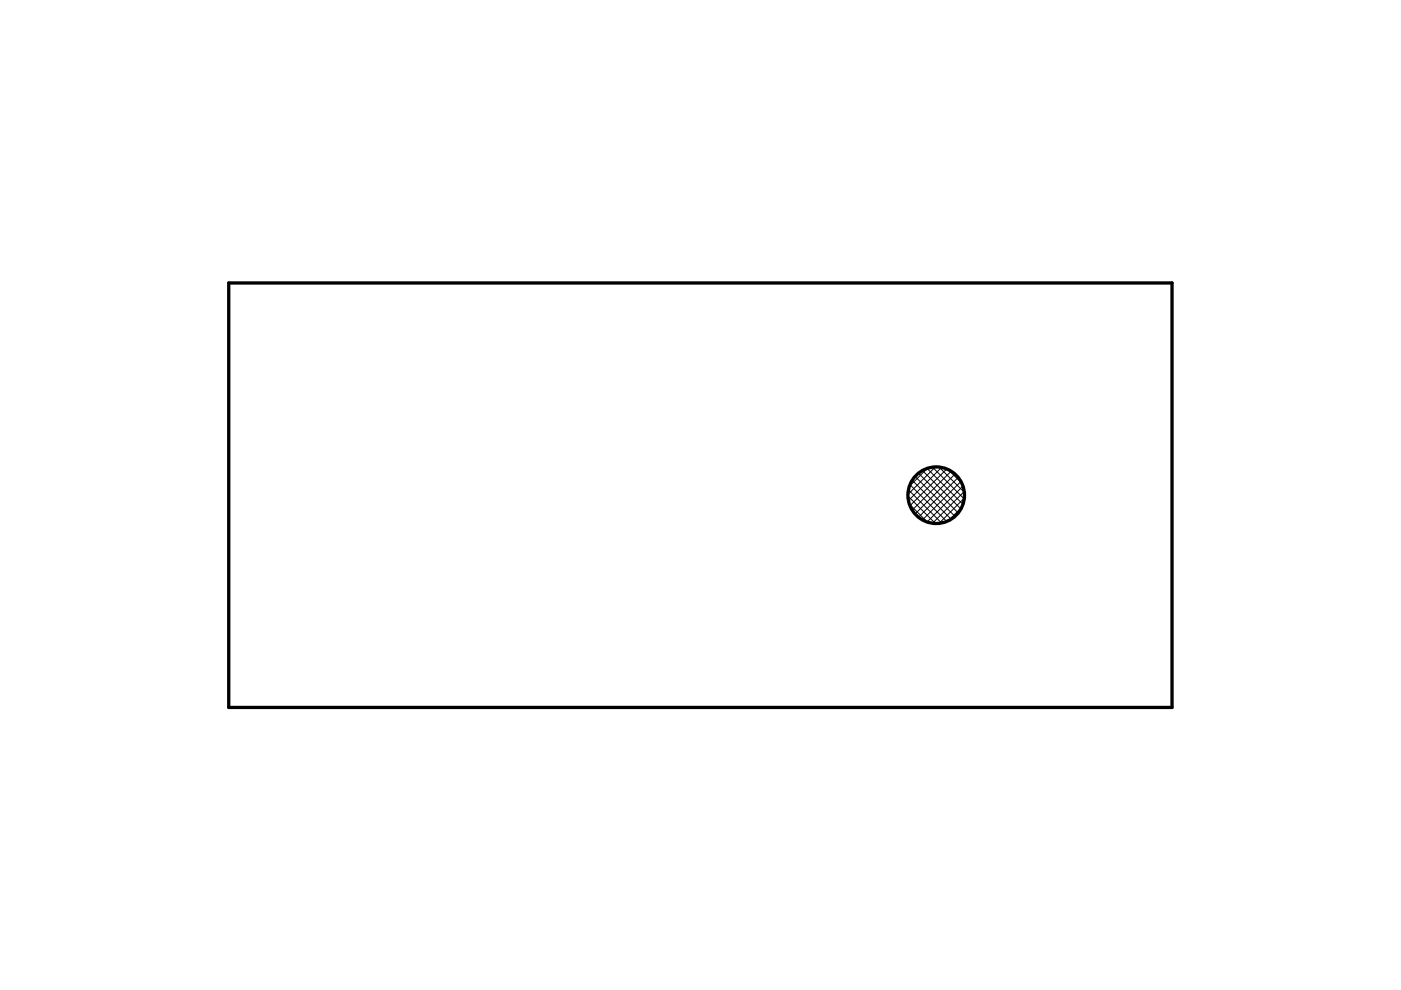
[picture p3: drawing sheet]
<svg xmlns="http://www.w3.org/2000/svg" width="297mm" height="210mm" viewBox="0 0 297 210" stroke-linecap="round" stroke-linejoin="round" font-family="sans-serif">
<path d="M0 0h297v210h-297zM0 0v210h297v-210z" fill="#000"/>
<g fill="#fff">
<path d="M48.5 60h200v90h-200z" fill-rule="evenodd"/>
<circle cx="198.5" cy="105" r="6"/>
</g>
<g fill="none" stroke="#000" stroke-width=".21">
<path d="M195.6 99.8l8.1 8.1M196.6 99.3l7.6 7.6M196.6 99.3l-3.8 3.8M197.7 99l6.7 6.8M198.3 99l-5.8 5.8M199.1 99l5.4 5.4M199.6 99.1l-7 7M200.7 99.4l-7.8 7.8M201 99.6l2.9 2.8M201.7 99.9l-8.3 8.3M192.5 105.2l5.8 5.8M192.6 103.9l7 7"/>
<path d="M192.8 106.9l3.8 3.8M192.9 102.8l7.8 7.8M193.4 101.8l8.3 8.3M194 101l8.5 8.5M194.7 100.3l8.5 8.5M202.5 100.5l-8.5 8.5M203.2 101.2l-8.5 8.5M203.7 102.1l-8.1 8.1M203.9 107.5l-2.9 2.9M204.2 103.1l-7.6 7.6M204.4 104.2l-6.7 6.7M204.5 105.6l-5.4 5.4"/>
</g>
<g fill="none" stroke="#000" stroke-width=".7">
<path d="M48.5 60h200v90h-200z"/>
<circle cx="198.5" cy="105" r="6"/>
</g>
</svg>
